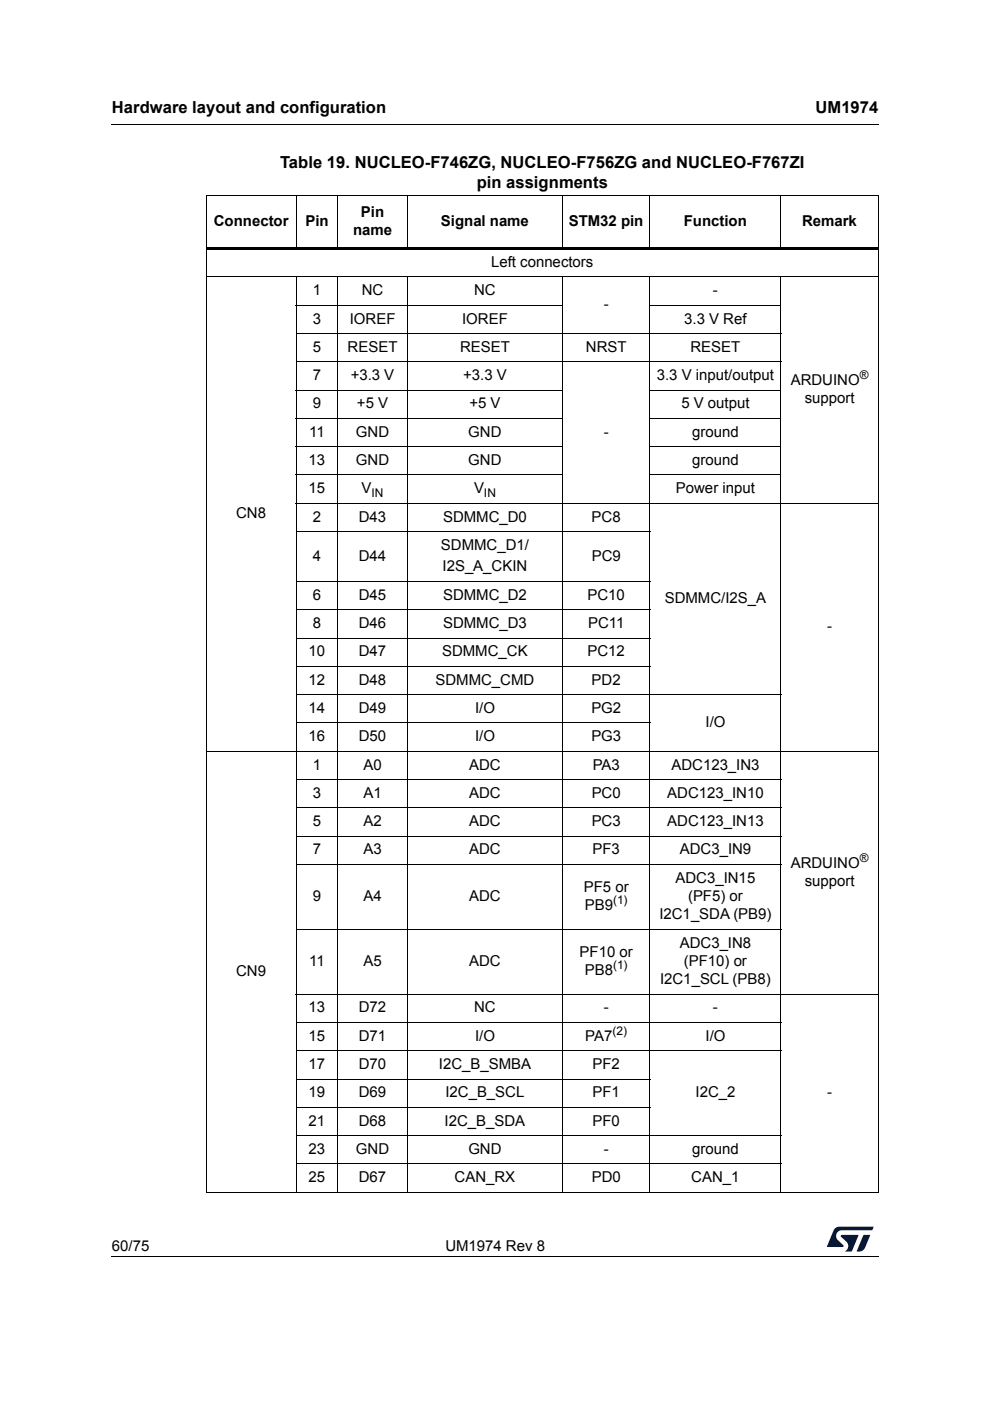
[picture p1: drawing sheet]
<svg xmlns="http://www.w3.org/2000/svg" width="210mm" height="297mm" viewBox="0 0 210 297" stroke-linecap="round" stroke-linejoin="round" font-family="sans-serif">
<defs><g id="words">
<g font-size="3.5">
<text x="23.7" y="23.9">Hardware layout and configuration</text>
<text x="172.9" y="23.9">UM1974</text>
<text x="59.4" y="35.7">Table 19. NUCLEO-F746ZG, NUCLEO-F756ZG and NUCLEO-F767ZI</text>
<text x="101.1" y="39.9">pin assignments</text>
</g>
<g font-size="3.2">
<text x="45.3" y="48">Connector</text>
<text x="64.7" y="48">Pin</text>
<text x="76.5" y="46">Pin</text>
<text x="93.5" y="48">Signal name</text>
<text x="120.6" y="48">STM32 pin</text>
<text x="145" y="48">Function</text>
<text x="170.1" y="48">Remark</text>
<text x="74.8" y="49.9">name</text>
<text x="104.1" y="56.6">Left connectors</text>
<text x="66.3" y="62.6">1</text>
<text x="76.7" y="62.6">NC</text>
<text x="100.5" y="62.6">NC</text>
<text x="128" y="65.6">-</text>
<text x="151.2" y="62.6">-</text>
<text x="66.3" y="68.6">3</text>
<text x="74.1" y="68.6">IOREF</text>
<text x="98" y="68.6">IOREF</text>
<text x="145.1" y="68.6">3.3 V Ref</text>
<text x="66.3" y="74.6">5</text>
<text x="73.7" y="74.6">RESET</text>
<text x="97.5" y="74.6">RESET</text>
<text x="124.2" y="74.6">NRST</text>
<text x="146.4" y="74.6">RESET</text>
<text x="66.3" y="80.6">7</text>
<text x="74.4" y="80.6">+3.3 V</text>
<text x="98.2" y="80.6">+3.3 V</text>
<text x="139.3" y="80.6">3.3 V input/output</text>
<text x="167.7" y="81.6">ARDUINO</text>
<text x="66.3" y="86.6">9</text>
<text x="75.7" y="86.6">+5 V</text>
<text x="99.5" y="86.6">+5 V</text>
<text x="144.5" y="86.6">5 V output</text>
<text x="170.6" y="85.5">support</text>
<text x="65.6" y="92.6">11</text>
<text x="75.5" y="92.6">GND</text>
<text x="99.3" y="92.6">GND</text>
<text x="128" y="92.6">-</text>
<text x="146.8" y="92.6">ground</text>
<text x="65.4" y="98.6">13</text>
<text x="75.5" y="98.6">GND</text>
<text x="99.3" y="98.6">GND</text>
<text x="146.8" y="98.6">ground</text>
<text x="65.4" y="104.6">15</text>
<text x="76.7" y="104.6">V</text>
<text x="100.5" y="104.6">V</text>
<text x="143.3" y="104.6">Power input</text>
<text x="50.1" y="109.9">CN8</text>
<text x="66.3" y="110.6">2</text>
<text x="76.1" y="110.6">D43</text>
<text x="93.9" y="110.6">SDMMC_D0</text>
<text x="125.4" y="110.6">PC8</text>
<text x="66.3" y="118.9">4</text>
<text x="76.1" y="118.9">D44</text>
<text x="93.5" y="116.6">SDMMC_D1/</text>
<text x="125.5" y="118.9">PC9</text>
<text x="93.8" y="121.2">I2S_A_CKIN</text>
<text x="66.3" y="127.2">6</text>
<text x="76.1" y="127.2">D45</text>
<text x="93.9" y="127.2">SDMMC_D2</text>
<text x="124.6" y="127.2">PC10</text>
<text x="140.9" y="127.9">SDMMC/I2S_A</text>
<text x="66.3" y="133.2">8</text>
<text x="76.1" y="133.2">D46</text>
<text x="93.9" y="133.2">SDMMC_D3</text>
<text x="124.7" y="133.2">PC11</text>
<text x="175.4" y="133.9">-</text>
<text x="65.4" y="139.1">10</text>
<text x="76.1" y="139.1">D47</text>
<text x="93.7" y="139.1">SDMMC_CK</text>
<text x="124.6" y="139.1">PC12</text>
<text x="65.4" y="145.2">12</text>
<text x="76.1" y="145.2">D48</text>
<text x="92.3" y="145.2">SDMMC_CMD</text>
<text x="125.4" y="145.2">PD2</text>
<text x="65.4" y="151.2">14</text>
<text x="76.1" y="151.2">D49</text>
<text x="100.7" y="151.2">I/O</text>
<text x="125.4" y="151.2">PG2</text>
<text x="149.6" y="154.2">I/O</text>
<text x="65.4" y="157.1">16</text>
<text x="76.1" y="157.1">D50</text>
<text x="100.7" y="157.1">I/O</text>
<text x="125.4" y="157.1">PG3</text>
<text x="66.3" y="163.2">1</text>
<text x="77" y="163.2">A0</text>
<text x="99.5" y="163.2">ADC</text>
<text x="125.7" y="163.2">PA3</text>
<text x="142.4" y="163.2">ADC123_IN3</text>
<text x="66.3" y="169.1">3</text>
<text x="77" y="169.1">A1</text>
<text x="99.5" y="169.1">ADC</text>
<text x="125.5" y="169.1">PC0</text>
<text x="141.5" y="169.1">ADC123_IN10</text>
<text x="66.3" y="175.1">5</text>
<text x="77" y="175.1">A2</text>
<text x="99.5" y="175.1">ADC</text>
<text x="125.5" y="175.1">PC3</text>
<text x="141.5" y="175.1">ADC123_IN13</text>
<text x="66.3" y="181.1">7</text>
<text x="77" y="181.1">A3</text>
<text x="99.5" y="181.1">ADC</text>
<text x="125.6" y="181.1">PF3</text>
<text x="144.1" y="181.1">ADC3_IN9</text>
<text x="167.7" y="184">ARDUINO</text>
<text x="66.3" y="191">9</text>
<text x="77" y="191">A4</text>
<text x="99.5" y="191">ADC</text>
<text x="123.8" y="189.1">PF5 or</text>
<text x="143.2" y="187.1">ADC3_IN15</text>
<text x="145.9" y="191">(PF5) or</text>
<text x="170.6" y="187.8">support</text>
<text x="124" y="193">PB9</text>
<text x="139.8" y="194.9">I2C1_SDA (PB9)</text>
<text x="122.9" y="202.8">PF10 or</text>
<text x="144.1" y="200.9">ADC3_IN8</text>
<text x="50.1" y="206.9">CN9</text>
<text x="65.6" y="204.8">11</text>
<text x="77" y="204.8">A5</text>
<text x="99.5" y="204.8">ADC</text>
<text x="124" y="206.7">PB8</text>
<text x="140" y="208.7">I2C1_SCL (PB8)</text>
<text x="145" y="204.8">(PF10) or</text>
<text x="65.4" y="214.7">13</text>
<text x="76.1" y="214.7">D72</text>
<text x="100.5" y="214.7">NC</text>
<text x="128" y="214.7">-</text>
<text x="151.2" y="214.7">-</text>
<text x="65.4" y="220.6">15</text>
<text x="76.1" y="220.6">D71</text>
<text x="100.7" y="220.6">I/O</text>
<text x="124.1" y="220.6">PA7</text>
<text x="149.6" y="220.6">I/O</text>
<text x="65.4" y="226.7">17</text>
<text x="76.1" y="226.7">D70</text>
<text x="93" y="226.7">I2C_B_SMBA</text>
<text x="125.6" y="226.7">PF2</text>
<text x="65.4" y="232.6">19</text>
<text x="76.1" y="232.6">D69</text>
<text x="94.4" y="232.6">I2C_B_SCL</text>
<text x="125.6" y="232.6">PF1</text>
<text x="147.5" y="232.6">I2C_2</text>
<text x="175.4" y="232.6">-</text>
<text x="65.4" y="238.6">21</text>
<text x="76.1" y="238.6">D68</text>
<text x="94.3" y="238.6">I2C_B_SDA</text>
<text x="125.6" y="238.6">PF0</text>
<text x="65.4" y="244.6">23</text>
<text x="75.5" y="244.6">GND</text>
<text x="99.3" y="244.6">GND</text>
<text x="128" y="244.6">-</text>
<text x="146.8" y="244.6">ground</text>
<text x="65.4" y="250.6">25</text>
<text x="76.1" y="250.6">D67</text>
<text x="96.4" y="250.6">CAN_RX</text>
<text x="125.5" y="250.6">PD0</text>
<text x="146.6" y="250.6">CAN_1</text>
<text x="23.7" y="265.1">60/75</text>
<text x="94.4" y="265.1">UM1974 Rev 8</text>
</g>
<g font-size="2.5">
<text x="182.3" y="80.4">®</text>
<text x="78.8" y="105.4">IN</text>
<text x="102.6" y="105.4">IN</text>
<text x="182.3" y="182.7">®</text>
<text x="130" y="191.7">(1)</text>
<text x="130" y="205.4">(1)</text>
<text x="129.9" y="219.4">(2)</text>
</g>
</g></defs>
<path d="M23.6 26.2l.1 .2zM23.6 266.3l.1 .1z" fill="#000"/>
<path d="M23.7 26.3h162.6M23.7 266.3h162.6" fill="none" stroke="#000" stroke-width=".21"/>
<path d="M175.3 260h10v5.4h-10z" fill="#fff"/>
<g fill="#00183f">
<path d="M176.9 260.6l.7-.5h.4l7.2 .1-.3 .6h-6.4a1.21 1.21 0 0 0-1.1 .7 1.21 1.21 0 0 0 .2 1.4l1.2 1.1v.3l-3.5 .1z" fill-rule="evenodd"/>
<path d="M183.1 261.9h1.4l-1.1 2.6a1.39 1.39 0 0 1-1.8 .8z" fill-rule="evenodd"/>
<path d="M178.3 261.9h3.7l-1.4 3.4h-1.5a1.29 1.29 0 0 0 .4-2l-1.2-1.1z" fill-rule="evenodd"/>
</g>
<g fill="none" stroke="#000" stroke-width=".21">
<path d="M43.6 41.4h142.7M43.6 58.7h142.7M43.7 41.5v211.2M62.8 41.3v11.7M62.8 58.6v194.2M71.6 41.3v11.7M71.6 58.6v194.2M86.4 41.3v11.7M86.4 58.6v194.2M119.3 41.3v11.7M119.3 58.6v194.2M137.8 41.3v11.7"/>
<path d="M137.8 58.6v194.2M165.6 41.3v11.7M165.6 58.6v194.2M186.2 41.5v211.2M62.7 64.7h56.7M62.7 70.7h103M62.7 76.7h103M137.7 64.7h28M62.7 82.7h56.7M62.7 88.7h56.7M62.7 94.7h56.7M137.7 82.7h28"/>
<path d="M137.7 88.7h28M137.7 94.7h28M62.7 100.7h56.7M62.7 106.7h123.6M62.7 112.7h75.2M137.7 100.7h28M62.7 123.3h75.2M62.7 129.3h75.2M62.7 135.3h75.2M43.6 159.3h142.7M62.7 141.3h75.2M62.7 147.3h103"/>
<path d="M62.7 153.3h75.2M62.7 165.3h103M62.7 171.3h103M62.7 177.2h103M62.7 183.3h103M62.7 197h103M62.7 210.8h123.6M62.7 216.8h103M62.7 222.8h103M62.7 228.8h75.2M62.7 234.8h75.2M43.6 252.8h142.7"/>
<path d="M62.7 240.7h103M62.7 246.8h103"/>
</g>
<path d="M43.6 52.5h142.7v.5h-142.7z" fill="#000"/>
<use href="#words"/>
</svg>
